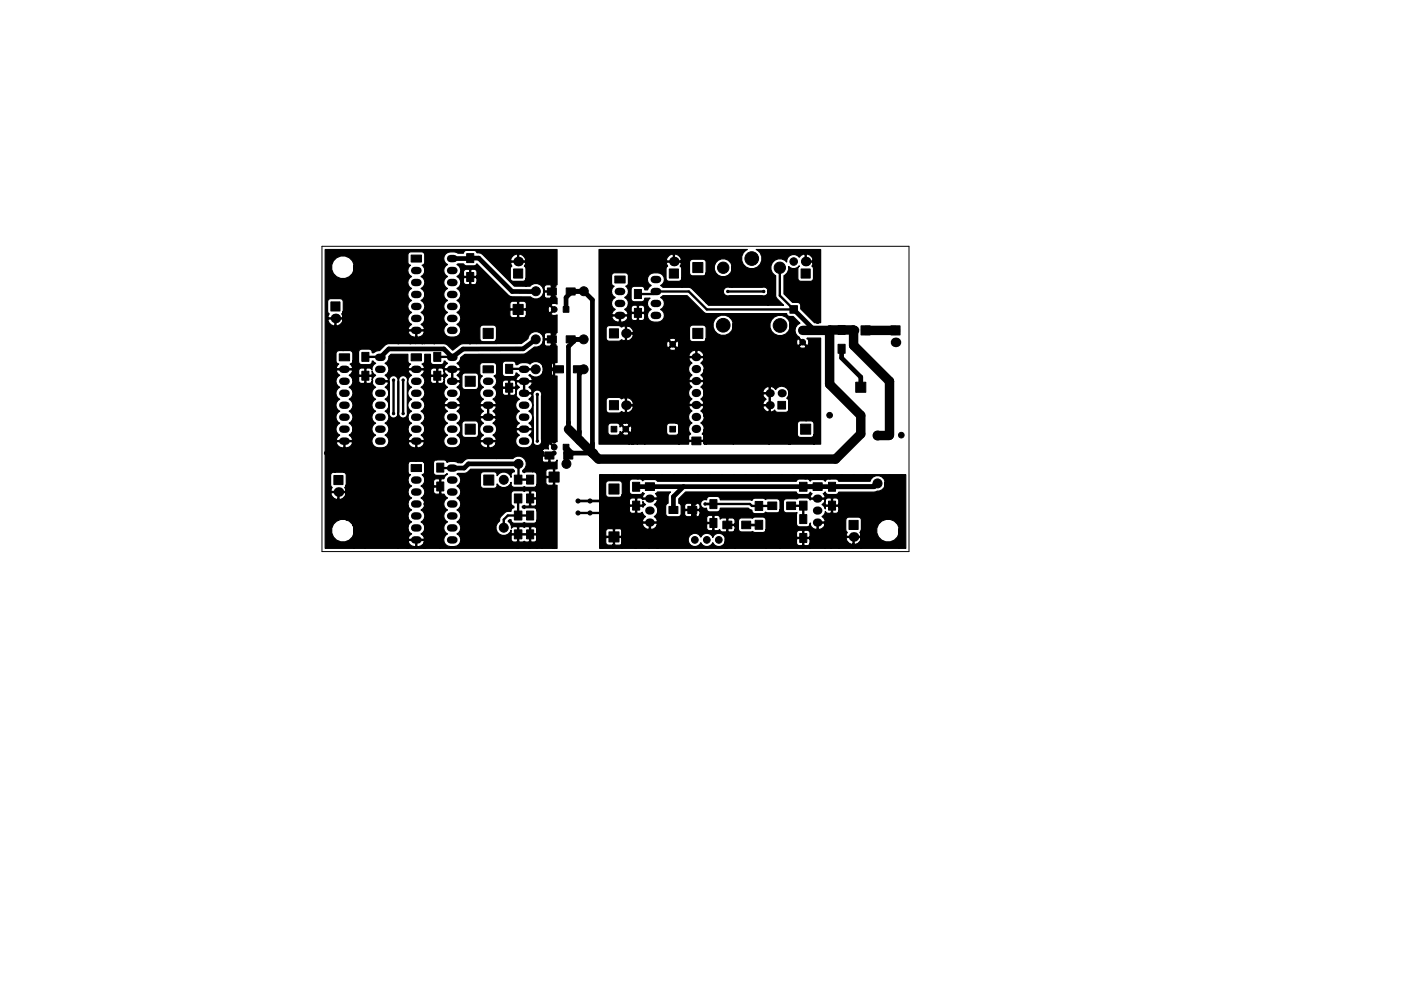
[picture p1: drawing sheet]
<svg xmlns="http://www.w3.org/2000/svg" width="297mm" height="210mm" viewBox="0 0 297 210" stroke-linecap="round" stroke-linejoin="round" font-family="sans-serif">
<path d="M68.3 52.3h124.4v64.7h-124.4z" fill="none" stroke="#000" stroke-width=".21"/>
<g fill="#000" stroke="#000" stroke-width=".21">
<path d="M87.2 54.1h2.2v1.5h-2.2zM98.9 53.8h1.5v1.9h-1.5zM98.9 57.8h1.5v1.9h-1.5zM108.9 57.1h1.9v1.9h-1.9zM130.4 58.6h2.1v1.4h-2.1zM141.9 57.1h1.9v1.9h-1.9zM146.9 55.7h2.1v2.1h-2.1zM169.8 57.1h2v1.9h-2zM70.2 64.1h1.9v1.9h-1.9zM71.9 75.1h2.2v1.5h-2.2zM76.7 74.8h1.5v1.9h-1.5zM76.7 78.8h1.5v1.9h-1.5z"/>
<path d="M87.2 75.1h2.2v1.5h-2.2zM92 74.8h1.5v1.9h-1.5zM92 78.8h1.5v1.9h-1.5zM102.4 77.6h2.2v1.5h-2.2zM102.4 69.7h2.2v2.1h-2.2zM107.2 77.3h1.5v1.9h-1.5zM108.8 64.6h2.1v2.1h-2.1zM116 61.1h1.9v1.5h-1.9zM116 71.3h1.9v1.5h-1.9zM117.6 77.6h1.9v1.5h-1.9zM119.4 65.1h1.2v1.2h-1.2zM120 61.1h1.9v1.5h-1.9z"/>
<path d="M120 71.3h1.9v1.5h-1.9zM121.6 77.6h1.9v1.5h-1.9zM129.2 69.8h1.9v1.9h-1.9zM134.5 61.4h1.5v1.9h-1.5zM134.5 65.4h1.5v1.9h-1.5zM146.9 69.7h2.1v2.1h-2.1zM167.5 64.9h1.6v1.6h-1.6zM169.6 69.5h1.2v1.2h-1.2zM175.3 69.5h1.2v1.2h-1.2zM177.7 69.1h1.5v1.9h-1.5zM177.7 73.1h1.5v1.9h-1.5zM182.5 69.1h2v2h-2z"/>
<path d="M188.9 69.1h1.9v2h-1.9zM87.2 98.6h2.2v1.4h-2.2zM92.6 98.3h1.5v1.9h-1.5zM98.6 90h2.2v2.1h-2.2zM98.6 79.8h2.2v2.2h-2.2zM107.2 81.3h1.5v1.9h-1.5zM115.5 95.9h1.9v1.5h-1.9zM119.4 94.3h1.2v1.2h-1.2zM119.5 95.9h1.9v1.5h-1.9zM129.2 85h1.9v1.9h-1.9zM129.6 90.5h1.2v1.2h-1.2zM142 90.5h1.2v1.2h-1.2z"/>
<path d="M146.7 92.7h1.9v1.7h-1.9zM164.9 85.2h1.6v1.6h-1.6zM169.7 90h2.2v2.1h-2.2zM181.4 81.1h2.2v2.1h-2.2zM188 91.7h1.2v1.2h-1.2zM70.8 100.9h1.9v1.9h-1.9zM92.6 102.3h1.5v1.9h-1.5zM102.6 100.8h2.1v2.1h-2.1zM109.1 100.8h1.6v1.9h-1.6zM109.1 104.8h1.6v1.9h-1.6zM109.1 108.4h1.6v1.9h-1.6zM109.1 112.4h1.6v1.9h-1.6z"/>
<path d="M111.6 108.4h1.5v1.9h-1.5zM111.6 112.4h1.5v1.9h-1.5zM111.6 100.8h1.5v1.9h-1.5zM111.6 104.8h1.5v1.9h-1.5zM116.4 100.1h2.1v2.2h-2.1zM129.1 112.8h2.1v2.2h-2.1zM129.1 102.7h2.1v2.1h-2.1zM134.1 102.3h1.5v1.9h-1.5zM134.1 106.3h1.5v1.9h-1.5zM136.8 102.4h2v1.7h-2zM141.8 107.4h1.9v1.5h-1.9zM145.8 107.4h1.9v1.5h-1.9z"/>
<path d="M150.5 106h1.5v1.9h-1.5zM150.5 110h1.5v1.9h-1.5zM153.3 110.6h1.9v1.6h-1.9zM157.3 110.6h1.9v1.6h-1.9zM160.1 110.4h1.6v1.9h-1.6zM160.1 106.4h1.6v1.9h-1.6zM162.8 106.5h1.9v1.6h-1.9zM166.8 106.5h1.9v1.6h-1.9zM169.6 109.2h1.5v1.9h-1.5zM169.6 113.2h1.5v1.9h-1.5zM169.5 106.3h1.6v1.9h-1.6zM169.5 102.3h1.6v1.9h-1.6z"/>
<path d="M172.4 102.4h1.9v1.7h-1.9zM175.7 102.3h1.5v1.9h-1.5zM175.7 106.3h1.5v1.9h-1.5zM180 110.4h1.9v1.9h-1.9z"/>
<circle cx="90.4" cy="57.4" r=".44"/>
<circle cx="97.8" cy="58.7" r=".44"/>
<circle cx="117.5" cy="55.5" r=".44"/>
<circle cx="117.5" cy="53.5" r=".44"/>
<circle cx="117.5" cy="58" r=".44"/>
<circle cx="127.6" cy="55.5" r=".44"/>
<circle cx="127.6" cy="53.6" r=".44"/>
<circle cx="127.6" cy="58" r=".44"/>
<circle cx="153.3" cy="56.8" r="1.2"/>
<circle cx="159.4" cy="54.9" r="1.45"/>
<circle cx="165.3" cy="56.8" r="1.2"/>
<circle cx="168.3" cy="55.5" r=".8"/>
<circle cx="173.4" cy="55.5" r=".44"/>
<circle cx="173.4" cy="58" r=".44"/>
<circle cx="173.4" cy="53.6" r=".44"/>
<circle cx="69.2" cy="72.8" r=".2"/>
<circle cx="71.8" cy="72.8" r=".2"/>
<circle cx="74.3" cy="72.8" r=".2"/>
<circle cx="76.8" cy="72.8" r=".2"/>
<circle cx="79.4" cy="72.8" r=".2"/>
<circle cx="81.9" cy="72.8" r=".2"/>
<circle cx="84.5" cy="72.8" r=".2"/>
<circle cx="87" cy="72.8" r=".2"/>
<circle cx="89.5" cy="72.8" r=".2"/>
<circle cx="90.4" cy="62.5" r=".44"/>
<circle cx="92.1" cy="72.8" r=".2"/>
<circle cx="94.6" cy="72.8" r=".2"/>
<circle cx="97.2" cy="72.8" r=".2"/>
<circle cx="97.8" cy="61.2" r=".44"/>
<circle cx="99.7" cy="72.8" r=".2"/>
<circle cx="99.7" cy="75.8" r=".44"/>
<circle cx="99.7" cy="70.5" r=".44"/>
<circle cx="99.7" cy="68.2" r=".44"/>
<circle cx="101.6" cy="61.8" r=".44"/>
<circle cx="102.2" cy="68.2" r=".44"/>
<circle cx="102.2" cy="75.8" r=".44"/>
<circle cx="104.8" cy="75.8" r=".44"/>
<circle cx="104.8" cy="68.2" r=".44"/>
<circle cx="107.3" cy="75.8" r=".44"/>
<circle cx="107.3" cy="68.2" r=".44"/>
<circle cx="109.9" cy="75.8" r=".44"/>
<circle cx="109.9" cy="68.2" r=".44"/>
<circle cx="112.4" cy="68.2" r=".44"/>
<circle cx="112.4" cy="75.8" r=".44"/>
<circle cx="113.6" cy="72" r=".95"/>
<circle cx="113.6" cy="78.4" r=".95"/>
<circle cx="113.6" cy="61.8" r=".95"/>
<circle cx="114.9" cy="75.8" r=".44"/>
<circle cx="114.9" cy="68.2" r=".44"/>
<circle cx="117.5" cy="60.6" r=".44"/>
<circle cx="117.5" cy="73.3" r=".44"/>
<circle cx="117.5" cy="68.2" r=".44"/>
<circle cx="117.5" cy="78.4" r=".44"/>
<circle cx="117.5" cy="63.1" r=".44"/>
<circle cx="117.5" cy="70.7" r=".44"/>
<circle cx="117.5" cy="65.7" r=".44"/>
<circle cx="117.5" cy="75.8" r=".44"/>
<circle cx="117.5" cy="65.7" r=".6"/>
<circle cx="123.7" cy="72" r=".95"/>
<circle cx="123.7" cy="78.4" r=".95"/>
<circle cx="123.8" cy="61.8" r=".95"/>
<circle cx="127.6" cy="75.8" r=".44"/>
<circle cx="127.6" cy="65.7" r=".44"/>
<circle cx="127.6" cy="63.1" r=".44"/>
<circle cx="127.6" cy="60.6" r=".44"/>
<circle cx="127.6" cy="70.7" r=".44"/>
<circle cx="127.6" cy="68.2" r=".44"/>
<circle cx="127.6" cy="73.3" r=".44"/>
<circle cx="127.6" cy="78.4" r=".44"/>
<circle cx="142.6" cy="73.1" r=".6"/>
<circle cx="153.3" cy="69" r="1.45"/>
<circle cx="154.3" cy="61.8" r=".25"/>
<circle cx="161.9" cy="61.8" r=".25"/>
<circle cx="165.4" cy="69.1" r="1.45"/>
<circle cx="170.2" cy="72.6" r=".6"/>
<circle cx="173.4" cy="60.6" r=".44"/>
<circle cx="173.4" cy="63.1" r=".44"/>
<circle cx="173.4" cy="78.4" r=".44"/>
<circle cx="173.4" cy="75.8" r=".44"/>
<circle cx="173.4" cy="65.7" r=".44"/>
<circle cx="173.4" cy="68.2" r=".44"/>
<circle cx="173.4" cy="73.3" r=".44"/>
<circle cx="69.2" cy="96.1" r=".44"/>
<circle cx="71.8" cy="96.1" r=".44"/>
<circle cx="74.3" cy="96.1" r=".44"/>
<circle cx="76.8" cy="96.1" r=".44"/>
<circle cx="79.4" cy="96.1" r=".44"/>
<circle cx="81.9" cy="96.1" r=".44"/>
<circle cx="83.4" cy="87.8" r=".25"/>
<circle cx="83.4" cy="80.6" r=".25"/>
<circle cx="84.5" cy="96.1" r=".44"/>
<circle cx="85.5" cy="87.8" r=".25"/>
<circle cx="85.5" cy="80.6" r=".25"/>
<circle cx="87" cy="96.1" r=".44"/>
<circle cx="89.5" cy="96.1" r=".44"/>
<circle cx="91.1" cy="99.3" r=".44"/>
<circle cx="92.1" cy="96.1" r=".44"/>
<circle cx="94.6" cy="96.1" r=".44"/>
<circle cx="97.2" cy="96.1" r=".44"/>
<circle cx="99.7" cy="96.1" r=".44"/>
<circle cx="102.2" cy="96.1" r=".44"/>
<circle cx="104.8" cy="96.1" r=".44"/>
<circle cx="107.3" cy="96.1" r=".44"/>
<circle cx="109.9" cy="96.1" r=".44"/>
<circle cx="109.9" cy="98.4" r=".95"/>
<circle cx="112.4" cy="96.1" r=".44"/>
<circle cx="113.9" cy="83.7" r=".25"/>
<circle cx="113.9" cy="93.6" r=".25"/>
<circle cx="114.9" cy="96.1" r=".44"/>
<circle cx="117.5" cy="80.9" r=".44"/>
<circle cx="117.5" cy="98.7" r=".44"/>
<circle cx="117.5" cy="93.6" r=".44"/>
<circle cx="117.5" cy="86" r=".44"/>
<circle cx="117.5" cy="83.4" r=".44"/>
<circle cx="117.5" cy="96.1" r=".44"/>
<circle cx="117.5" cy="88.5" r=".44"/>
<circle cx="117.5" cy="91.1" r=".44"/>
<circle cx="117.5" cy="94.9" r=".6"/>
<circle cx="120.1" cy="98.4" r=".95"/>
<circle cx="127.6" cy="88.5" r=".44"/>
<circle cx="127.6" cy="86" r=".44"/>
<circle cx="127.6" cy="93.6" r=".44"/>
<circle cx="127.6" cy="83.4" r=".44"/>
<circle cx="127.6" cy="80.9" r=".44"/>
<circle cx="127.6" cy="91.1" r=".44"/>
<circle cx="130.2" cy="93.6" r=".44"/>
<circle cx="132.7" cy="91.1" r=".6"/>
<circle cx="132.7" cy="93.6" r=".44"/>
<circle cx="135.3" cy="93.6" r=".44"/>
<circle cx="137.8" cy="93.6" r=".44"/>
<circle cx="140.3" cy="93.6" r=".44"/>
<circle cx="142.9" cy="93.6" r=".44"/>
<circle cx="145.4" cy="93.6" r=".44"/>
<circle cx="150.5" cy="93.6" r=".44"/>
<circle cx="153" cy="93.6" r=".44"/>
<circle cx="155.6" cy="93.6" r=".44"/>
<circle cx="158.1" cy="93.6" r=".44"/>
<circle cx="160.7" cy="93.6" r=".44"/>
<circle cx="163.2" cy="93.6" r=".44"/>
<circle cx="165.7" cy="93.6" r=".44"/>
<circle cx="168.3" cy="93.6" r=".44"/>
<circle cx="170.8" cy="93.6" r=".44"/>
<circle cx="173.4" cy="88.5" r=".44"/>
<circle cx="173.4" cy="91.1" r=".44"/>
<circle cx="173.4" cy="83.4" r=".44"/>
<circle cx="173.4" cy="86" r=".44"/>
<circle cx="173.4" cy="80.9" r=".44"/>
<circle cx="173.4" cy="93.6" r=".44"/>
<circle cx="175.9" cy="88.1" r=".6"/>
<circle cx="182.5" cy="82.2" r=".25"/>
<circle cx="186.1" cy="92.4" r=".95"/>
<circle cx="191.1" cy="92.3" r=".6"/>
<circle cx="90.3" cy="106.9" r=".44"/>
<circle cx="90.4" cy="101.8" r=".44"/>
<circle cx="90.8" cy="112" r=".44"/>
<circle cx="91.7" cy="109.3" r=".44"/>
<circle cx="93.3" cy="112" r=".44"/>
<circle cx="93.9" cy="105.8" r=".44"/>
<circle cx="106.8" cy="101.8" r=".95"/>
<circle cx="106.8" cy="112" r=".95"/>
<circle cx="117.5" cy="106.3" r=".44"/>
<circle cx="117.5" cy="113.9" r=".44"/>
<circle cx="117.5" cy="108.8" r=".44"/>
<circle cx="117.5" cy="101.2" r=".44"/>
<circle cx="117.5" cy="115.9" r=".44"/>
<circle cx="117.5" cy="111.4" r=".44"/>
<circle cx="117.5" cy="103.8" r=".44"/>
<circle cx="122.6" cy="108.8" r=".44"/>
<circle cx="122.6" cy="106.3" r=".44"/>
<circle cx="125.1" cy="108.8" r=".44"/>
<circle cx="125.1" cy="106.3" r=".44"/>
<circle cx="127.6" cy="101.2" r=".44"/>
<circle cx="127.6" cy="113.9" r=".44"/>
<circle cx="127.6" cy="103.8" r=".44"/>
<circle cx="127.6" cy="108.8" r=".44"/>
<circle cx="127.6" cy="115.9" r=".44"/>
<circle cx="127.6" cy="111.4" r=".44"/>
<circle cx="127.6" cy="106.3" r=".44"/>
<circle cx="130.2" cy="101.2" r=".44"/>
<circle cx="132.7" cy="101.2" r=".44"/>
<circle cx="135.3" cy="101.2" r=".44"/>
<circle cx="137.8" cy="101.2" r=".44"/>
<circle cx="140.3" cy="101.2" r=".44"/>
<circle cx="142.8" cy="108.2" r=".25"/>
<circle cx="142.9" cy="101.2" r=".44"/>
<circle cx="145.4" cy="101.2" r=".44"/>
<circle cx="147.2" cy="106.8" r=".44"/>
<circle cx="147.2" cy="105.5" r=".44"/>
<circle cx="147.2" cy="109.3" r=".44"/>
<circle cx="147.2" cy="108.1" r=".44"/>
<circle cx="147.3" cy="114.5" r=".71"/>
<circle cx="148" cy="101.2" r=".44"/>
<circle cx="149.5" cy="106.9" r=".25"/>
<circle cx="149.9" cy="114.5" r=".71"/>
<circle cx="150.5" cy="101.2" r=".44"/>
<circle cx="152.4" cy="114.5" r=".71"/>
<circle cx="153" cy="101.2" r=".44"/>
<circle cx="155.6" cy="101.2" r=".44"/>
<circle cx="158.1" cy="101.2" r=".44"/>
<circle cx="160.7" cy="101.2" r=".44"/>
<circle cx="163.2" cy="101.2" r=".44"/>
<circle cx="165.7" cy="101.2" r=".44"/>
<circle cx="168.3" cy="101.2" r=".44"/>
<circle cx="170.8" cy="101.2" r=".44"/>
<circle cx="173.4" cy="101.2" r=".44"/>
<circle cx="175.9" cy="101.2" r=".44"/>
<circle cx="178.4" cy="101.2" r=".44"/>
<circle cx="181" cy="101.2" r=".44"/>
<circle cx="183.5" cy="101.2" r=".44"/>
<circle cx="186.1" cy="102.6" r=".95"/>
<circle cx="188.6" cy="101.2" r=".44"/>
<circle cx="191.1" cy="101.2" r=".44"/>
</g>
<g fill="none" stroke="#000" stroke-width="1.7">
<path d="M147.5 78.3h.3M147.5 75.8h.3M147.5 91h.3M147.5 88.5h.3M147.5 85.9h.3M147.5 83.4h.3M147.5 80.8h.3M137.6 105.8h.3M137.6 108.3h.3M137.6 110.9h.3M173.2 105.8h.3M173.2 108.3h.3"/>
<path d="M173.2 110.9h.3"/>
</g>
<g fill="none" stroke="#000" stroke-width="1.6">
<path d="M87.9 57.4h.7M87.9 59.9h.7M95.5 57.4h.7M95.5 59.9h.7M95.5 54.9h.7M138.7 59.3h.7M72.7 78.4h.7M80.3 78.4h.7M80.3 75.8h.7M87.9 78.4h.7M87.9 62.5h.7M87.9 65h.7"/>
<path d="M87.9 67.6h.7M87.9 70.1h.7M95.5 78.4h.7M95.5 75.8h.7M95.5 62.5h.7M95.5 65h.7M95.5 67.6h.7M95.5 70.1h.7M110.8 78.4h.7M131.1 61.8h.7M131.1 64.4h.7M131.1 66.9h.7"/>
<path d="M138.7 61.8h.7M138.7 64.4h.7M138.7 66.9h.7M72.7 80.9h.7M72.7 83.4h.7M72.7 86h.7M72.7 88.5h.7M72.7 91.1h.7M72.7 93.6h.7M80.3 80.9h.7M80.3 83.4h.7M80.3 86h.7"/>
<path d="M80.3 88.5h.7M80.3 91.1h.7M80.3 93.6h.7M87.9 80.9h.7M87.9 83.4h.7M87.9 86h.7M87.9 88.5h.7M87.9 91.1h.7M87.9 93.6h.7M95.5 80.9h.7M95.5 83.4h.7M95.5 86h.7"/>
<path d="M95.5 88.5h.7M95.5 91.1h.7M95.5 93.6h.7M95.5 99.3h.7M103.1 80.9h.8M103.1 83.4h.8M103.1 86h.8M103.1 88.5h.8M103.1 91.1h.8M103.1 93.6h.8M110.8 80.9h.7M110.8 83.4h.7"/>
<path d="M110.8 86h.7M110.8 88.5h.7M110.8 91.1h.7M110.8 93.6h.7M87.9 101.8h.7M87.9 104.4h.7M87.9 106.9h.7M87.9 109.5h.7M87.9 112h.7M87.9 114.5h.7M95.5 101.8h.7M95.5 104.4h.7"/>
<path d="M95.5 106.9h.7M95.5 109.5h.7M95.5 112h.7M95.5 114.5h.7"/>
</g>
<g fill="#000">
<circle cx="109.9" cy="55.5" r="1.02"/>
<circle cx="142.9" cy="55.5" r="1.02"/>
<circle cx="170.8" cy="55.5" r="1.02"/>
<circle cx="71.1" cy="67.6" r="1.02"/>
<circle cx="132.7" cy="70.7" r="1.02"/>
<circle cx="181" cy="70.1" r="1.02"/>
<circle cx="189.9" cy="72.6" r="1.02"/>
<circle cx="125.6" cy="96.1" r="1"/>
<circle cx="132.7" cy="86" r="1.02"/>
<circle cx="163.2" cy="86" r=".86"/>
<circle cx="163.2" cy="83.4" r=".86"/>
<circle cx="165.7" cy="83.4" r=".86"/>
<circle cx="71.8" cy="104.4" r="1.02"/>
<circle cx="181" cy="113.9" r="1.02"/>
</g>
<path d="M170.2 70.1h5.7M175.9 70.1l5-.1 .1 3.3 7.6 7.6v11.4M175.9 70.1v11.4l6.6 6.6v4l-5.3 5.3h-50.2M183.5 70.1h6.4M120.5 91.1l6.4 6.3M186.1 92.4h2.4" fill="none" stroke="#000" stroke-width="2"/>
<g fill="none" stroke="#000" stroke-width=".5">
<path d="M165.3 56.8v5.9l7.4 7.4h3.2M77.5 75.7l3.1 .1M92.7 75.7l3.2 .1M107.9 78.3l5.7 .1M117.5 78.4h1M117.5 75.8v5.1M135.3 62.4h3.2l.6-.6h6.9l3.9 3.9h18.4M154.3 61.8h7.6M83.4 80.6v7.2M85.5 80.6v7.2M93.3 99.2l2.6 .1M109.9 98.4v3.4h2.5"/>
<path d="M113.9 83.7v9.9M117.5 91.1v2.5M109.9 105.8v3.6M112.4 109.4h-4.7l-.9 .8v1.8M122.6 108.8h5M127.6 101.2v5.1h-5M149.5 106.9h9.5l.4 .4h4.3M151.2 106.9l.1 .1M158.2 111.4h2.7M160.9 111.3l-2 .1M167.7 107.3h2.6v2.8"/>
</g>
<g fill="none" stroke="#000" stroke-width="1">
<path d="M95.9 54.9l5.6-.1 7.1 7 5 .1M113.6 72l-2.7 2h-12.7l-2.3 1.8-1.8-1.8h-11.7l-1.8 1.8M121 72h2.7M122 72l-1.5 1.5v17.6M122.5 78.4h1.2l-.9 1v13.9l.1-.1v.3M123.8 61.8l1.8 1.8v32.5h-4.3l-1.3-1.2 .1 3.5v-.8M123.8 61.8h-2.5l-1.3 1.3v2.6M123.8 61.8h-2.8M168.3 65.7l4.4 4.4h8.3M178.4 74v1.9l4.1 4.1v2.2M109.9 98.4h-10.6l-.9 .9h-2.5M120 96.2l.5 .4"/>
<path d="M126.9 97.4h.1M188.6 92.3l-.1 .1M134.9 103.2l50.4 .1 .8-.7h-.4l-.7 .6M134.9 103.2v.1M144.9 103.2l-2.1 2.2v2.8M173.4 103.2l-.1 .1M191.1 101.2h.1"/>
</g>
<path d="M127 52.9h31.4l-.2 .1a2.17 2.17 0 0 0-.4 3.3 2.17 2.17 0 0 0 3.3-.1 2.17 2.17 0 0 0-.8-3.3h13.7v15.6h-1.3l-2.9-3v-.7l-.2-.5-.5-.1h-1.1l-1.8-1.9v-3.8a1.79 1.79 0 0 0 1-2 1.44 1.44 0 0 0 2.3-.1l-.3 .6v2l.1 .5 .5 .2h2a.65 .65 0 0 0 .7-.7v-2l-.4-.5a1.63 1.63 0 0 0-.9-2.6l-.3 .1v1.4h1.4l.1-.3v.8l-.1-.3h-1.6v-1.6l-.3-.1-.6 .3-.3 .4-.4-.4a1.49 1.49 0 0 0-1.6 0 1.49 1.49 0 0 0-.7 1.4 1.9 1.9 0 0 0-3 0 1.9 1.9 0 0 0 .7 2.9v4.6l1.6 1.7h-3.2v-3.1l-.2-.4a.91 .91 0 0 0-1.1-.3h-6.4v-4.6a1.92 1.92 0 0 0-2.9-1.2 1.92 1.92 0 0 0 0 3.2 1.92 1.92 0 0 0 2.9-1.2v-.8v4.6l-.7-.1a.95 .95 0 0 0-1.1 1 .95 .95 0 0 0 1.2 .8l7.1 .1a.95 .95 0 0 0 1.2-1.1v3.1h-12.7l-.5-.5v-8.9l-.6-.4h-2.3a.65 .65 0 0 0-.6 .6v2.3l.2 .4 .4 .2h2.3a.65 .65 0 0 0 .6-.6v6.4l-3.3-3.3h-1.9v-4l-.3-.5 .1-.1a1.65 1.65 0 0 0-1-2.5l-.3 .1v1.4h1.4l.1-.3v.8l-.1-.3h-1.7v-1.6a1.15 1.15 0 0 0-1.3 1.4h1.3v.2h-1.3l-.1 .3 .3 .6-.4 .5v2a.65 .65 0 0 0 .7 .7l2.2-.1 .4-.6v2h-4l-.4-.4 .4-.3a1.42 1.42 0 0 0 .3-1.5 1.42 1.42 0 0 0-1.3-.9 1.67 1.67 0 0 0-2.2 1.4l.1 .5 .7 .8-.4 .2-.4 .7h-.6v-.1a.65 .65 0 0 0-.6-.7h-1.6l-.5 .2-.2 .5v2a.65 .65 0 0 0 .7 .6h1.8l.4-.4v-.3h1.1l-.1 .1a1.41 1.41 0 0 0 .4 2.3 1.41 1.41 0 0 0-.8 1.5 1.41 1.41 0 0 0 1.4 1.1 1.67 1.67 0 0 0 2.2-1.4l-.1-.5-.7-.7 .4-.3a1.41 1.41 0 0 0-.4-2.3l.4-.4h5.2l3.5 3.6 .7 .2h16.9a.64 .64 0 0 0 .6 .7h.8l1.4 1.4a1.62 1.62 0 0 0-1.1 1.4 1.62 1.62 0 0 0 1 1.6v.1l1.6 1.6a.95 .95 0 0 0 .2-1.4h-.2l.1-.2h2.8v22.5h-1.4v-4.3a.65 .65 0 0 0-.7-.6h-1v-15.8l-.7-.7-.2 .2v-.4l-.7-.7h-.2a.9 .9 0 0 0 .2 1.4l.7-.7v.4l-.5 .5v.2a.9 .9 0 0 0 1.4-.2v15.8h-1.2a.65 .65 0 0 0-.7 .6v2.3l.2 .4 .5 .2h2.2a.65 .65 0 0 0 .7-.6v2h-5.1v-25.6l-.3-.7a2.18 2.18 0 0 0-3.6-.1 2.18 2.18 0 0 0 1.4 3.4 2.18 2.18 0 0 0 2.5-2.6v25.6h-.2v-10.8l-.2-.5a1.52 1.52 0 0 0-2.6-.3l-.4-.4-.5-.2-.3 .1v5.2l.3 .1 .7-.4 .3 .4 2 .1a.65 .65 0 0 0 .6-.7v-1.7l-.1-.4-.3-.2 .3-.5 .2-.6v10.8h-4.2v-12.1a1.01 1.01 0 0 0-1.2 1.2h1.2v.3h-1.2l-.2 .2 .2 .4 .5 .5-.5 .5-.2 .4 .2 .2h1.2v.3h-1.2a1.09 1.09 0 0 0 .9 1.3l.3-.1v6.9h-7.6v-25.6a2.18 2.18 0 0 0-3.4-1.4 2.18 2.18 0 0 0 0 3.6 2.18 2.18 0 0 0 3.4-1.4v-.8v25.6h-5.8v-24.6l-.4-.6h-2.5a.65 .65 0 0 0-.6 .6v2.3l.2 .4 .4 .2h2.3a.65 .65 0 0 0 .6-.6v22.3h-.4l-.1-3.8-.6-.7 .6-.7 .1-.5v-10.2l-.1-.6-.6-.7a1.5 1.5 0 0 0 .7-1.5 1.5 1.5 0 0 0-1.3-1.2l-.2 .1v1.2h1.3l.2-.2v.7l-.2-.2h-1.6v-1.5a1.05 1.05 0 0 0-1.3 1.2h1.3v.3h-1.3l-.2 .2 .3 .6 .4 .3-.3 .2a1.47 1.47 0 0 0 .3 2.4l-.4 .3-.3 .6 .2 .2h2.9l.2-.2-.3-.6-.4-.3 .6-.7 .1-.6v5.1l-.1-.6-.6-.7 .4-.4 .3-.5-.2-.2h-2.9l-.2 .2 .3 .5 .4 .4-.3 .2a1.47 1.47 0 0 0 .3 2.3l-.4 .4-.3 .5 .2 .3h2.9l.2-.3-.3-.5-.4-.4 .6-.6 .1-.6v5.1l-.1-.6-.6-.7 .4-.4 .3-.5-.2-.3h-2.9l-.2 .3 .3 .5 .4 .4-.3 .2a1.47 1.47 0 0 0 .3 2.3 1.46 1.46 0 0 0-.3 2.4 .86 .86 0 0 0-.2 1.3h2.9l.2-.1a.94 .94 0 0 0-.4-1.2l.3-.5 .1-.6v3.2l-.2-.5h-2.9l-.2 .1v.4h-2.1v-21l-.1-.8-.3-.1-.2 .2v-.6a.9 .9 0 0 0-1.4 .3l.7 .7 .7-.7v.3l-.5 .6 .7 .7 .3-.1 .1-.5v21v-3.8l-.2-.5-.4-.1v-15.8l-.7-.8-.2 .2v-.3l-.7-.8a.95 .95 0 0 0-.2 1.4l.2 .1 .7-.7v.3l-.5 .6a.95 .95 0 0 0 1.4 .2v-.2v15.8h-1.3a.65 .65 0 0 0-.7 .6v1.3l.2 .5 .5 .2h1.3a.65 .65 0 0 0 .6-.7v2.5h-7.2v-28.9a.81 .81 0 0 0-1.3-.4v1.4h1.1l.2-.2v.6l-.2-.2h-1.1v1.4l.1 .1a.89 .89 0 0 0 1.2-.5v26.7h-1.6v-29.3l-.1-.2h-.4a.65 .65 0 0 0-.8 .6v.8l.2 .2h1.1v.2h-1.1l-.2 .2 .1 1a.86 .86 0 0 0 1.2 .2v26.3h-.8v-23.8l-.2-.5-.8-.7v-4.8l-.2-.6-.7-.7 .4-.3a1.39 1.39 0 0 0-.1-2.1 .62 .62 0 0 0 .5-.6v-1.6l-.2-.4-.4-.2h-2.3a.65 .65 0 0 0-.6 .6v1.6l.1 .4 .4 .2-.2 .1a1.41 1.41 0 0 0 .4 2.3 1.4 1.4 0 0 0-.8 1.3 1.4 1.4 0 0 0 .8 1.3l-.4 .3-.3 .5 .1 .3h3.3l.1-.3-.3-.5-.5-.3 .7-.8 .2-.5v4.8l-.2-2.1h-1.5v1.2a1.45 1.45 0 0 0 1.6-1v1.9h-.4v1.4h1.4l.1-.2v.7l-.1-.2h-1.4v1.3a1.28 1.28 0 0 0 1.5-1.1v14.5l-.6-1-.6-.2-.3 .1v1.3h1.4l.1-.2v.8l-.1-.3h-1.4v1.4a1.28 1.28 0 0 0 1.5-1.1v7.8h-.3l-.1-3.5-.1-.3-.2-.1-.2 .2-.1-.6-.7-.1v-20.6l-.3-.1-.6 .3-.4-.3v-2h-1.5l-.1 .3a1.46 1.46 0 0 0 1.6 .9v.8h-2.1l-.5 .2-.2 .4v2a.65 .65 0 0 0 .7 .7h2l.5-.3 .6 .2 .3-.1v12.3l-.3-.1-.6 .2-.5-.3-2.3 .1-.4 .6v2a.65 .65 0 0 0 .7 .6h2l.5-.3 .6 .3 .3-.1v2.3l-.6 .1v.3l.7 .7 .7-.7v.3l-.5 .6 .7 .7 .2-.1 .2-.5v3h-.6v-2.2l-.7-.8-.2 .2v-.3l-.7-.8-.3 .1v.2v-.2a.65 .65 0 0 0-.7-.6h-1.3l-.4 .1-.2 .5v1.3a.65 .65 0 0 0 .6 .7l1.6-.1 .3-.3 .1-.5 .3 .3 .7-.7v.3l-.5 .6v.2a.9 .9 0 0 0 1.4-.2v2.2h-6.4zM68.9 52.9h49.2v7.5h-.8l-.2 .2v2.5l.2 .2h.8v1.2l-.4-.1-.8 .1v-3.9l-.2-.2-1.1 .1a.86 .86 0 0 0-.1 1.2h1.4v.3h-1.4l-.1 .1a.89 .89 0 0 0 .5 1.2h.8l.2-.2-.1 1.7 .9 .9-.4 .3v-.3l-.7-.8-.2 .1a.9 .9 0 0 0 .2 1.4l.7-.7v.3l-.5 .6 .1 .2 .4 .2 .8-.2v3.8h-.8l-.2 .1v2.6l.2 .1h.8v3.5l-.9 .1a.86 .86 0 0 0-.2 1.2h1.1v.3h-1.1l-.1 .1a.89 .89 0 0 0 .5 1.2h.7v13.9l-.4-.1-.8 .1v-23l-.2-.1-1.1 .1a.86 .86 0 0 0-.1 1.2h1.4v.2h-1.4l-.1 .2a.89 .89 0 0 0 .5 1.1h.8l.2-.1-.1 20.7 .9 .9-.3 .3h-.4l.3-.3-.7-.8a.87 .87 0 0 0-.3 1.2h-1v-33.8a1.64 1.64 0 0 0-1.3-1.3 1.64 1.64 0 0 0-1.6 .5h-.9v-3.7l-.3-.5a1.63 1.63 0 0 0-1-2.6l-.2 .1v1.4h1.3l.2-.3v.8l-.2-.3h-1.6v-1.6a1.15 1.15 0 0 0-1.3 1.4h1.3v.2h-1.3l-.2 .3 .3 .6-.3 .5v2a.65 .65 0 0 0 .6 .7l2.3-.1 .4-.6v1.7h-2.4l-6.8-6.7-.4-.3-.8-.1-.4-.4-1.8-.1a.63 .63 0 0 0-.6 .6h-1.2l-.3-.2a1.83 1.83 0 0 0-2.7 1.4l.1 .5 .7 .7-.4 .3a1.41 1.41 0 0 0 .4 2.3 1.4 1.4 0 0 0-.8 1.2 1.4 1.4 0 0 0 .8 1.3 1.4 1.4 0 0 0-.8 1.3 1.4 1.4 0 0 0 .8 1.2 1.4 1.4 0 0 0-.8 1.3 1.4 1.4 0 0 0 .8 1.3 1.4 1.4 0 0 0-.8 1.3 1.4 1.4 0 0 0 .8 1.2 1.41 1.41 0 0 0-.8 1.6 1.41 1.41 0 0 0 1.4 1.1 1.67 1.67 0 0 0 2.2-1.4l-.1-.5-.7-.8 .4-.2a1.41 1.41 0 0 0-.4-2.3 1.4 1.4 0 0 0 .8-1.3 1.4 1.4 0 0 0-.8-1.3 1.4 1.4 0 0 0 .8-1.2 1.4 1.4 0 0 0-.8-1.3 1.4 1.4 0 0 0 .8-1.3 1.4 1.4 0 0 0-.8-1.2 1.4 1.4 0 0 0 .8-1.3 1.4 1.4 0 0 0-.8-1.3l.2-.1h1.2l.6 .4h1.6l.5-.2 .1-.2 7 6.9 4.4 .1 .2 .2a1.67 1.67 0 0 0 1.8 0 1.67 1.67 0 0 0 .8-1.7l-.1 33.8v-23.6a1.65 1.65 0 0 0-1.7-1.4 1.65 1.65 0 0 0-1.5 1.5l-.4 .3v-7.4a.65 .65 0 0 0-.5-.8h-1l-.1 .2v1.4h1.4l.2-.1v.5l-.2-.1h-1.4v1.4l.1 .2h1l.5-.5v5.2l-1.1 .8h-.8v-8.8l-.1-.2-1.2 .1a1.26 1.26 0 0 0-.3 1.4l.2 .1h1.4v.3h-1.4l-.2 .1v.7a.65 .65 0 0 0 .5 .8h1l.1-.2v5.7h-4.4v-3.3a.65 .65 0 0 0-.7-.6h-2.2l-.5 .2-.2 .4v2.3a.65 .65 0 0 0 .7 .6h2.5l.4-.6v1h-4.2l-.1-15.5a.86 .86 0 0 0-1.2-.1v1.3h1.2l.1-.1v.5l-.1-.1h-1.2v1.3l.2 .2a.89 .89 0 0 0 1.1-.5v13h-1.5v-15.6l-.2-.2h-.4a.65 .65 0 0 0-.7 .5v.9l.1 .1h1.2v.3h-1.2l-.1 .1 .1 1.1a.86 .86 0 0 0 1.2 .1v12.7l-1.9 .1-1.7 1.3-1.5-1.3-4.4-.1v-5.3l-.1-.6-.7-.7 .4-.3a1.41 1.41 0 0 0-.4-2.3 1.4 1.4 0 0 0 .8-1.2 1.4 1.4 0 0 0-.8-1.3 1.4 1.4 0 0 0 .8-1.3 1.4 1.4 0 0 0-.8-1.2 1.38 1.38 0 0 0 .2-2.4 .62 .62 0 0 0 .6-.7v-1.5l-.2-.5-.5-.2h-2.3a.65 .65 0 0 0-.6 .7v1.5l.2 .5 .3 .2-.1 .1a1.41 1.41 0 0 0 .4 2.3 1.4 1.4 0 0 0-.8 1.2 1.4 1.4 0 0 0 .8 1.3 1.4 1.4 0 0 0-.8 1.3 1.4 1.4 0 0 0 .8 1.2 1.4 1.4 0 0 0-.8 1.3 1.4 1.4 0 0 0 .8 1.3 1.4 1.4 0 0 0-.8 1.3 1.4 1.4 0 0 0 .8 1.2l-.5 .4-.3 .5 .2 .3h3.2l.1-.3-.3-.5-.4-.4 .7-.7 .1-.5v5.3l-.2-2.7h-1.5v1.3a1.45 1.45 0 0 0 1.6-1.1v2.5h-1.9v-2.7h-1.4l-.2 .2a1.43 1.43 0 0 0 1.6 1.1v1.4l-6.1 .1-1.5 1.4-.8 .1-.5 .3h-.3v-.3l-.4-.4h-1.8a.65 .65 0 0 0-.7 .6v2l.2 .5 .5 .2h1.6a.66 .66 0 0 0 .6-.8l.7 .5-.7 .7v.7l-.1-.1a.86 .86 0 0 0-1.2-.2v1.4h1.1l.2-.2v-.7l.3 .7 .4 .2-.4 .4-.3 .5 .1 .3h-.1v-.8l-.2-.2h-1.1v1.4l.2 .2a.89 .89 0 0 0 1.1-.5l.1 .1-.1 .2 .3 .6 .4 .4a1.42 1.42 0 0 0-.7 1.2 1.42 1.42 0 0 0 .7 1.3 1.4 1.4 0 0 0-.8 1.3 1.4 1.4 0 0 0 .8 1.2 1.4 1.4 0 0 0-.8 1.3 1.4 1.4 0 0 0 .8 1.3 1.4 1.4 0 0 0-.8 1.3 1.4 1.4 0 0 0 .8 1.2 1.41 1.41 0 0 0-.7 1.6 1.41 1.41 0 0 0 1.4 1.1 1.67 1.67 0 0 0 2.2-1.4l-.2-.6-.7-.7 .4-.2a1.41 1.41 0 0 0-.4-2.3 1.4 1.4 0 0 0 .9-1.3 1.4 1.4 0 0 0-.9-1.3 1.4 1.4 0 0 0 .9-1.2 1.4 1.4 0 0 0-.9-1.3 1.4 1.4 0 0 0 .9-1.3 1.4 1.4 0 0 0-.9-1.2l.5-.4 .3-.5-.1-.3h-1.8v-.2h1.8l.1-.3-.3-.5-.5-.4 .4-.2a1.41 1.41 0 0 0-.4-2.3 1.32 1.32 0 0 0 .8-1.5l.5-.4h3.6v1.6l.6 .4-.6 .7 .2 .3h3.2l.1-.3-.5-.7a.63 .63 0 0 0 .6-.6v-1.4h1.2v1.5l.1 .5 .5 .2h1.6a.66 .66 0 0 0 .7-.8l.7 .5-.5 .3-.2 .5 .1 .3h3.2l.1-.3-.3-.5-.4-.3 .7-.7 .1-.5 .9-.7h12.3l.7-.3 1.7-1.3a1.66 1.66 0 0 0 1.9-1.9v6.3l-.2-.6a1.63 1.63 0 0 0-2.6-.1 2.36 2.36 0 0 0-2.7 .1h-.3v-.1a.65 .65 0 0 0-.6-.7h-1.7l-.4 .2-.2 .5v2a.65 .65 0 0 0 .6 .6h1.9l.3-.4 .1-.4h.2l.5 .5-.4 .4-.3 .5 .1 .3h3.2l.1-.3-.2-.5-.5-.4 .3-.1 .3 .2a1.67 1.67 0 0 0 1.8 0 1.67 1.67 0 0 0 .7-1.7l-.1 17.3a.86 .86 0 0 0-.1 1.2h1.6v1.4l.2 .2h.8l.5-.5v1.9l-.5 .1v3.2l.5 .2v13.3h-.8v-16.7l-.1-.1h-.8v-2.7h-1.4l-.1 .1v.4a.65 .65 0 0 0 .5 .8h.8l.2-.2v1.6h-.2a.65 .65 0 0 0-.5 .7v.7l.2 .2h1.4v.2h-1.4l-.2 .2a1.26 1.26 0 0 0 .3 1.4l1.2 .1 .1-.2v13.5h-2.4l-.1-32.3a.94 .94 0 0 0-.9-1.3 .94 .94 0 0 0-.9 1.3v9.4a.95 .95 0 0 0 .9 1.1 .95 .95 0 0 0 1-1.1v22.9h-1.1v-15.5a.7 .7 0 0 0-.9-.7v-11.6l-.1-.5-.7-.8 .4-.2a1.41 1.41 0 0 0-.4-2.3 1.43 1.43 0 0 0 0-2.5l.5-.4 .2-.5-.1-.3h-1.4v2.3h1.4l.2-.2v.7l-.2-.2h-1.7v-2.6h-1.5l-.1 .3 .3 .5 .4 .4-.4 .3-.3 .6 .1 .2h-.1v-2.2a.81 .81 0 0 0-1.3-.3v1.3h1.1l.2-.1v.5l-.2-.1h-1.1v1.3l.1 .2a.89 .89 0 0 0 1.1-.4l.2 .1-.1 .2 .3 .5 .4 .4a1.42 1.42 0 0 0-.8 1.3 1.42 1.42 0 0 0 .8 1.2 1.4 1.4 0 0 0-.8 1.3 1.4 1.4 0 0 0 .8 1.3l-.4 .3-.3 .5 .1 .3h3.2l.1-.3-.2-.5-.5-.3 .7-.7 .1-.6v5.1l-.1-.6-.7-.7 .5-.3 .2-.5-.1-.3h-3.2l-.1 .3 .3 .5 .4 .3-.4 .3a1.42 1.42 0 0 0-.3 1.5 1.42 1.42 0 0 0 1.3 .9 1.67 1.67 0 0 0 2.2-1.4v6.5h-1.3a.52 .52 0 0 1-.8 0l.1-.3a1.65 1.65 0 0 0 .3-2.4 1.65 1.65 0 0 0-2.4-.1h-1v-16.5l-.1-.2a.89 .89 0 0 0-1.2 .5v.9l.2 .1h1.1v.3h-1.1l-.2 .1 .1 1.1a.86 .86 0 0 0 1.2 .1v13.6h-2.5v-13.9l-.1-.5-.7-.7 .4-.3a1.39 1.39 0 0 0-.2-2.1 .62 .62 0 0 0 .6-.7v-1.5l-.2-.5-.5-.2h-2.2a.65 .65 0 0 0-.7 .7v1.5l.2 .5 .4 .2-.2 .1a1.41 1.41 0 0 0 .4 2.3 1.4 1.4 0 0 0-.8 1.2 1.4 1.4 0 0 0 .8 1.3l-.4 .4-.3 .4 .1 .3h3.2l.1-.3-.2-.4-.5-.4 .7-.7 .1-.6v7.7l-.1-.6-.7-.7a1.43 1.43 0 0 0 0-2.6l.5-.3 .2-.5-.1-.3h-1.5v2.3h1.5l.1-.2v.7l-.1-.3-1.7 .1v-2.6h-1.5l-.1 .3 .3 .5 .4 .3-.4 .4-.3 .5 .1 .3h1.5v.2h-1.5l-.1 .3 .3 .5 .4 .4a1.4 1.4 0 0 0-.8 1.3 1.4 1.4 0 0 0 .8 1.2l-.4 .4-.3 .5 .1 .3h3.2l.1-.3-.2-.5-.5-.4 .7-.7 .1-.5v6.2l-.1-3.4-.1-.2h-1.5v1.3a1.45 1.45 0 0 0 1.6-1.1v3.4h-1.8v-3.6h-1.5l-.1 .2a1.43 1.43 0 0 0 1.6 1.1v2.3h-1.9v-17.5a.65 .65 0 0 0-.7-.7h-2.2l-.5 .2-.2 .5v2.2a.65 .65 0 0 0 .7 .7l2.5-.1 .4-.6v7.9a.65 .65 0 0 0-.7-.6h-2.2l-.5 .2-.2 .4v2.3a.65 .65 0 0 0 .7 .6h2.5l.4-.6v5.1l-2.6 .1-.9 .8h-.3v-4.6l-.1-.6-.7-.7 .4-.2a1.41 1.41 0 0 0-.4-2.3l.7-.7 .1-.6v-5.1l-.1-.5-.7-.7a1.43 1.43 0 0 0 0-2.6l.4-.3 .3-.5-.1-.3h-1.5v2.3h1.5l.1-.3v.7l-.1-.2h-1.7v-2.5h-1.5l-.1 .3 .2 .5 .5 .3-.5 .4-.3 .5 .2 .3h-.2v-2.2a.81 .81 0 0 0-1.3-.4v1.4h1.2l.1-.2v.6l-.1-.2h-1.2v1.4l.2 .2a.89 .89 0 0 0 1.1-.5l.2 .1-.2 .2 .3 .6 .5 .4a1.42 1.42 0 0 0-.8 1.2 1.42 1.42 0 0 0 .8 1.3l-.5 .4-.2 .4 .1 .3h3.2l.1-.3-.3-.4-.4-.4 .7-.7 .1-.6v5.1l-.1-.5-.7-.8 .4-.3 .3-.5-.1-.3h-3.2l-.1 .3 .2 .5 .5 .3-.4 .3a1.41 1.41 0 0 0 .4 2.3 1.4 1.4 0 0 0-.8 1.3 1.4 1.4 0 0 0 .8 1.2 1.41 1.41 0 0 0-.8 1.6 1.41 1.41 0 0 0 1.4 1.1 1.67 1.67 0 0 0 2.2-1.4v4.6h-.6a2.46 2.46 0 0 0-2.3-.1 .62 .62 0 0 0-.7-.5h-1.5v-19.4l-.2-.1a.89 .89 0 0 0-1.1 .5v.8l.1 .2h1.2v.2h-1.2l-.1 .2 .1 1.1a.86 .86 0 0 0 1.2 .1l-.1 16.4a.65 .65 0 0 0-.6 .6v2l.2 .5 .4 .2h1.6l.6-.4 .2 .1-.4 .2-.4 .8h-.5l-.1 .1v3l.1 .1h.6l.3 .6 .4 .3-.4 .2a1.41 1.41 0 0 0 .4 2.3 1.4 1.4 0 0 0-.8 1.3 1.4 1.4 0 0 0 .8 1.2 1.4 1.4 0 0 0-.8 1.3 1.4 1.4 0 0 0 .8 1.3 1.41 1.41 0 0 0-.8 1.6 1.41 1.41 0 0 0 1.4 1.1 1.67 1.67 0 0 0 2.2-1.5l-.1-.5-.7-.7 .4-.3a1.41 1.41 0 0 0-.4-2.3 1.4 1.4 0 0 0 .8-1.2 1.4 1.4 0 0 0-.8-1.3 1.4 1.4 0 0 0 .8-1.3 1.4 1.4 0 0 0-.8-1.2 1.4 1.4 0 0 0 .8-1.3 1.4 1.4 0 0 0-.8-1.3 1.4 1.4 0 0 0 .8-1.3 1.4 1.4 0 0 0-.8-1.2l.2-.2h1.8l.9-.8h9l.2 .2v.3a.65 .65 0 0 0-.6 .7v.5l-.2-.4a1.65 1.65 0 0 0-2.8 0v-.4l-.4-.4h-2.5a.65 .65 0 0 0-.6 .6v2.3l.2 .4 .4 .2h2.2a.71 .71 0 0 0 .7-.9 1.63 1.63 0 0 0 1.6 .8 1.63 1.63 0 0 0 1.4-1.2 .8 .8 0 0 0 .6 1.1h1.7l.5-.2 .4 .2h1.6a.65 .65 0 0 0 .6-.6v5.6v-3.8a.81 .81 0 0 0-1.3-.3v1.3h1.2l.1-.1v.5l-.1-.1h-1.2v1.3l.2 .2a.89 .89 0 0 0 1.1-.5v1.4l-.4-.5-1.8-.1a.6 .6 0 0 1-.9 0v-.3l.5-.2 .3 .2h.6l.2-.2v-2.9l-.2-.2h-.6l-.3 .2-.5-.2h-1.7l-.5 .2-.1 .5v2a.64 .64 0 0 0 .6 .6v.3l-.5 .2-.1 .6a1.47 1.47 0 0 0-1.4 .2l-1 1.2-.1 .7a1.66 1.66 0 0 0-.1 2.7 1.66 1.66 0 0 0 2.6-.8v.6l.1 .1h1.2v-1.3l-.1-.2h-.7l-.5 .4a1.57 1.57 0 0 0-.7-1.5l.3-.3h.4v.3l.4 .4h1.9a.64 .64 0 0 1 .9 0h1.8l.4-.6v5.9l-.1-4.3a.86 .86 0 0 0-1.2-.1v1.3h1.2l.1-.1v.6l-.1-.2h-1.2v1.3l.2 .2a.89 .89 0 0 0 1.1-.5v1.8h-1.5v-4.4l-.2-.2h-.6l-.4 .2-.3-.2h-.7l-.1 .2v1.3h2.3v.3h-2.3v1.3l.1 .2h.7l.3-.2 .4 .2h.6l.2-.2v1.5h-2.6v-2.8h-1.2l-.1 .2v.8a.85 .85 0 0 0 1.3 .3v1.5h-16.5v-14.6l-.1-.1h-.4a.65 .65 0 0 0-.8 .5v.8l.2 .2h1.1v.2h-1.1l-.2 .2 .1 1.1a.86 .86 0 0 0 1.2 .1v11.6h-3.1v-4.3l-.1-.5-.7-.8a1.4 1.4 0 0 0 .8-1.2 1.4 1.4 0 0 0-.8-1.3 1.4 1.4 0 0 0 .8-1.3 1.4 1.4 0 0 0-.8-1.2 1.4 1.4 0 0 0 .8-1.3 1.4 1.4 0 0 0-.8-1.3l.7-.7 .1-.6v-10.7l-.1-.6-.7-.7 .4-.3a1.41 1.41 0 0 0-.4-2.3 1.4 1.4 0 0 0 .8-1.2 1.4 1.4 0 0 0-.8-1.3 1.4 1.4 0 0 0 .8-1.3 1.4 1.4 0 0 0-.8-1.2 1.4 1.4 0 0 0 .8-1.3 1.4 1.4 0 0 0-.8-1.3l.4-.3 .3-.5-.1-.3h-3.2l-.2 .3 .3 .5 .5 .3-.4 .3a1.41 1.41 0 0 0 .4 2.3 1.4 1.4 0 0 0-.8 1.2 1.4 1.4 0 0 0 .8 1.3 1.4 1.4 0 0 0-.8 1.3 1.4 1.4 0 0 0 .8 1.2 1.4 1.4 0 0 0-.8 1.3 1.4 1.4 0 0 0 .8 1.3 1.4 1.4 0 0 0-.8 1.3 1.4 1.4 0 0 0 .8 1.2l-.5 .4-.3 .5 .2 .3h3.2l.1-.3-.3-.5-.4-.4 .7-.7 .1-.5v10.7l-.1-.5-.5-.6a.62 .62 0 0 0 .6-.6l-.1-6.2-.1-.2h-1.5v1.3h.3a1.41 1.41 0 0 0 1.3-1.1v4.4l-.3-.4h-1.6v-4.2h-1.4l-.2 .3a1.46 1.46 0 0 0 1.6 1v2.9h-1a.65 .65 0 0 0-.6 .6v1.6l.2 .5 .3 .1-.1 .1a1.41 1.41 0 0 0 .4 2.3 1.4 1.4 0 0 0-.8 1.3 1.4 1.4 0 0 0 .8 1.3 1.4 1.4 0 0 0-.8 1.2 1.4 1.4 0 0 0 .8 1.3 1.4 1.4 0 0 0-.8 1.3 1.4 1.4 0 0 0 .8 1.2 1.4 1.4 0 0 0-.8 1.3 1.4 1.4 0 0 0 .8 1.3l-.5 .3-.3 .5 .2 .3h3.2l.1-.3-.3-.5-.4-.3 .7-.7 .1-.6v4.3l-.2-1.6h-1.5v1.3a1.45 1.45 0 0 0 1.6-1.1v1.4h-1.9v-1.6h-1.4l-.2 .2a1.43 1.43 0 0 0 1.6 1.1v.3h-1.7v-35.5a.95 .95 0 0 0-1-1.1 .95 .95 0 0 0-.8 1.2l-.1 6.7a.95 .95 0 0 0 1 1.1 .95 .95 0 0 0 .9-1.1v28.7h-2v-35.5a.95 .95 0 0 0-1-1.1 .95 .95 0 0 0-.8 1.2l-.1 6.7a.95 .95 0 0 0 .9 1.1 .95 .95 0 0 0 1-1.1v28.7h-7.1v-38.1l-.1-.1a.89 .89 0 0 0-1.2 .5v.8l.2 .2h1.1v.2h-1.1l-.2 .2 .1 1.1a.86 .86 0 0 0 1.2 .1v35.1h-2.2v-60.1a2.43 2.43 0 0 0-3.7-1.5 2.43 2.43 0 0 0 0 4 2.43 2.43 0 0 0 3.7-1.5v-1v55.9l-.3-.6v-20.4l-.1-.6-.7-.7 .4-.3a1.41 1.41 0 0 0-.4-2.3 1.4 1.4 0 0 0 .8-1.2 1.4 1.4 0 0 0-.8-1.3 1.4 1.4 0 0 0 .8-1.3 1.4 1.4 0 0 0-.8-1.2 1.33 1.33 0 0 0 .8-1.4v-5.8a.65 .65 0 0 0-.6-.6h-1.4l-.1-10.6-.6-.4h-2a.65 .65 0 0 0-.6 .6v2l.3 .6-.3 .6 .1 .2h3l.1-.2-.3-.6 .4-.6v8.4l-.1-6.5-.1-.2h-1.4v1.3a1.28 1.28 0 0 0 1.5-1.1v6.5h-.8a.65 .65 0 0 0-.7 .6l.1 1.8 .5 .4-.5 .7 .1 .3h3.2l.1-.3-.5-.7a.63 .63 0 0 0 .6-.6v4.2l-.4-.9-.4-.3 .5-.3 .2-.5-.1-.3h-3.2l-.1 .3 .3 .5 .4 .3-.4 .3a1.41 1.41 0 0 0 .4 2.3 1.4 1.4 0 0 0-.8 1.2 1.4 1.4 0 0 0 .8 1.3 1.4 1.4 0 0 0-.8 1.3 1.4 1.4 0 0 0 .8 1.2 1.4 1.4 0 0 0-.8 1.3 1.4 1.4 0 0 0 .8 1.3 1.4 1.4 0 0 0-.8 1.3 1.4 1.4 0 0 0 .8 1.2l-.4 .4-.3 .5 .1 .3h3.2l.1-.3-.2-.5-.5-.4 .7-.7 .1-.5v20.4v-17.6l-.2-.2h-1.4v1.3a1.45 1.45 0 0 0 1.6-1.1v17.4l-.7-.7-.7-.3v-9.5l-.2-.4-.3-.2v-6.5h-1.5l-.1 .2a1.43 1.43 0 0 0 1.6 1.1v5.2h-1.9v-32.5h-1.4a1.14 1.14 0 0 0 1.4 1.3v31.2h-.3a.65 .65 0 0 0-.6 .6v2.1l.3 .5-.3 .6 .2 .3h2.9l.2-.3-.3-.6 .3-.5v7.4v-5.5l-.2-.3h-1.3v1.4a1.28 1.28 0 0 0 1.5-1.1v5.5l-1.2-.1-.6 .2v-5.9h-1.3l-.2 .3a1.28 1.28 0 0 0 1.5 1.1v4.5l-.2 .2a2.43 2.43 0 0 0 .4 4.2 2.43 2.43 0 0 0 3.3-2.7v4.2h-6.2zM127.1 100.7h64.9v15.6h-1.3v-4.2a2.4 2.4 0 0 0-3-1.9v-8l-.3-.6a1.65 1.65 0 0 0-1.6-.7 1.65 1.65 0 0 0-1.3 1.2h-6.7l-.1-.3-.5-.2-1.8 .1-.4 .4-.6-.4h-2.1l-.5 .4-.2-.3-.4-.2-2 .1-.4 .4h-29.4l-.6-.4h-2l-.5 .3-.6-.4h-1.6a.65 .65 0 0 0-.7 .7v2l.2 .4 .5 .2h1.6l.4-.2 .2-.2 .3 .2-.4 .7 .1 .3h3l.1-.3-.4-.7 .4-.3h2.8l-.5 .5-.1 1.9-.4 .3v2.1l.6 .4h2a.65 .65 0 0 0 .6-.6v-1.6l-.2-.5-.3-.1v-1l1.5-1.4h23.4a.62 .62 0 0 0 .7 .5h1.9l.4-.5 .4 .3-.4 .7 .1 .3h2.9l.2-.3-.5-.7 .5-.3a.62 .62 0 0 0 .6 .5h1.8l.4-.5h7.5l.7-.2a1.62 1.62 0 0 0 1.7-2v8l-.8 .4a2.43 2.43 0 0 0 .4 4.2 2.43 2.43 0 0 0 3.4-2.7v4.2h-8.1v-5.9a.65 .65 0 0 0-.6-.7h-2l-.5 .2-.2 .5v2l.4 .6-.3 .5 .1 .3h3l.1-.3-.3-.5 .3-.6v3.9l-.1-2.3h-1.4v1.4l.3 .1 .5-.2 .7-1v2h-1.8v-2.3h-1.3a1.14 1.14 0 0 0 1.3 1.4v.9h-3v-10.1a.81 .81 0 0 0-1.3-.4v1.4h1.2l.1-.2v.6l-.1-.2h-1.2v1.4l.2 .1a.89 .89 0 0 0 1.1-.5v7.9h-1.5v-10.5l-.2-.2h-.4a.65 .65 0 0 0-.7 .6v.8l.1 .2h1.2v.2h-1.2l-.1 .2v.4l-.4-.7-.3-.2 .4-.4 .3-.5-.2-.3h-2.9l-.1 .2-.2-.3-.4-.2h-1.7l-.5 .3-2.3-.1a.65 .65 0 0 0-.6 .7v1.7l.2 .4 .4 .2 2.3-.1-.1 .4v2a.65 .65 0 0 0 .6 .7l1.8-.1 .6-.7-.2 .2a1.49 1.49 0 0 0 1.3 1.2l.2-.2v-1.5h1.6l.2-.2-.3-.5-.4-.4 .6-.7 .1-.4a.81 .81 0 0 0 1.3 .3v7.5h-1.3v-5.1l-.2-.2h-1.3v1.2a1.16 1.16 0 0 0 1.5-1v5.1h-3.3l-.1-3.5a.86 .86 0 0 0-1.2-.1v1.3h1.2l.1-.2v.6l-.1-.1h-1.2v1.3l.2 .2a.89 .89 0 0 0 1.1-.5v1h-1.5v-3.6l-.2-.2h-.4a.65 .65 0 0 0-.7 .5v.8l.1 .2h1.2v.3h-1.2l-.1 .1 .1 1.1a.86 .86 0 0 0 1.2 .1v.7h-4.8v-9.8a.65 .65 0 0 0-.7-.7h-2l-.4 .2-.5-.3h-1.7l-.5 .2-.2 .3-.4-.2h-6.3a.65 .65 0 0 0-.6-.7l-1.9 .1-.3 .3-.1 .3a.95 .95 0 0 0-1.3 .9 .95 .95 0 0 0 1.3 .9l.1 .4 .3 .4h1.9a.67 .67 0 0 0 .6-.8h5.9l.8 .4 .2 .6 .5 .2h1.7l.5-.4 .4 .2h2a.65 .65 0 0 0 .7-.6v8.1h-3v-6a.65 .65 0 0 0-.6-.6h-1.7l-.6 .3-2.5-.1-.4 .6v1.7a.65 .65 0 0 0 .6 .7l2.4-.2 .5 .3h1.7l.4-.2 .2-.5v4h-6.6v-5.7a.65 .65 0 0 0-.5-.7h-.8l-.2 .1v1.2h1.4l.1-.1v.6l-.1-.2h-1.4v1.2l.2 .2h.8l.5-.6v4h-1.7v-6.3l-.2-.1h-.8l-.4 .2a.77 .77 0 0 0-.4-.8 .77 .77 0 0 0-.9 .2v2.9l.1 .2h.7l.4-.3 .5 .6h.8l.2-.2v3.6h-.3v-2l-.2-.5a1.4 1.4 0 0 0-2.5 .2v-4.5l-.1-.2a.89 .89 0 0 0-1.2 .5v.9l.2 .1h1.1v.3h-1.1l-.2 .1 .1 1.1a.86 .86 0 0 0 1.2 .1v1.6l-.1-.2a1.4 1.4 0 0 0-2.4 .2l-.2-.3v-5.8a.89 .89 0 0 0-.5-1.1h-.8l-.2 .1v1.2h1.4l.1-.2v.6l-.1-.2h-1.4v1.2l.2 .1h.8l.5-.5v4.6l-.8-.5-.9 .1v-6.4l-.2-.1-1.1 .1a.86 .86 0 0 0-.1 1.2h1.4v.2h-1.4l-.2 .2a.89 .89 0 0 0 .6 1.1h.8l.2-.1v3.8l-.2 .1a1.41 1.41 0 0 0-.1 2.2 1.41 1.41 0 0 0 2.2-.5 1.38 1.38 0 0 0 1.3 .9 1.38 1.38 0 0 0 1.2-.9 1.41 1.41 0 0 0 1.8 .8 1.41 1.41 0 0 0 .9-1.6v2h-14.3v-8l-.1-.5-.7-.7 .4-.4 .3-.6-.1-.2-3 .1-.5-.4h-.6l-.2 .2v1.4h1.2l.1-.2v-.6l.6 .7-.6 .5-.1-.2h-1.2v1.4l.2 .1h.6l.4-.2 .4 .7 .3 .2-.5 .4-.2 .5 .1 .2h3l.1-.2-.3-.5-.4-.4 .7-.7 .1-.6v8l-.1-5.1-.1-.2h-1.4v1.2a1.16 1.16 0 0 0 1.5-1v5.1h-1.7v-5.3h-1.4l-.1 .2a1.49 1.49 0 0 0 1.2 1.2l.3-.2v4.1h-3v-10.5l-.1-.2a.89 .89 0 0 0-1.2 .6v.8l.2 .2h1.1v.2h-1.1l-.2 .2 .1 1a.86 .86 0 0 0 1.2 .2v7.5h-2.8v-13.7a.65 .65 0 0 0-.6-.6h-2.2l-.5 .2-.2 .4v2.3a.65 .65 0 0 0 .7 .6h2.4l.4-.6v11.4v-3.4a.65 .65 0 0 0-.5-.7h-.9l-.2 .1v1.5h1.5l.1-.2v.6l-.1-.2h-1.5v1.5l.2 .2h.9l.5-.5v1.1h-1.9v-4l-.1-.1h-1a.65 .65 0 0 0-.5 .7v.7l.2 .2h1.4v.2h-1.4l-.2 .2a1.26 1.26 0 0 0 .3 1.4l1.2 .1 .1-.2v.8h-2.9z" fill="#000" stroke="#000" stroke-width=".25"/>
</svg>
